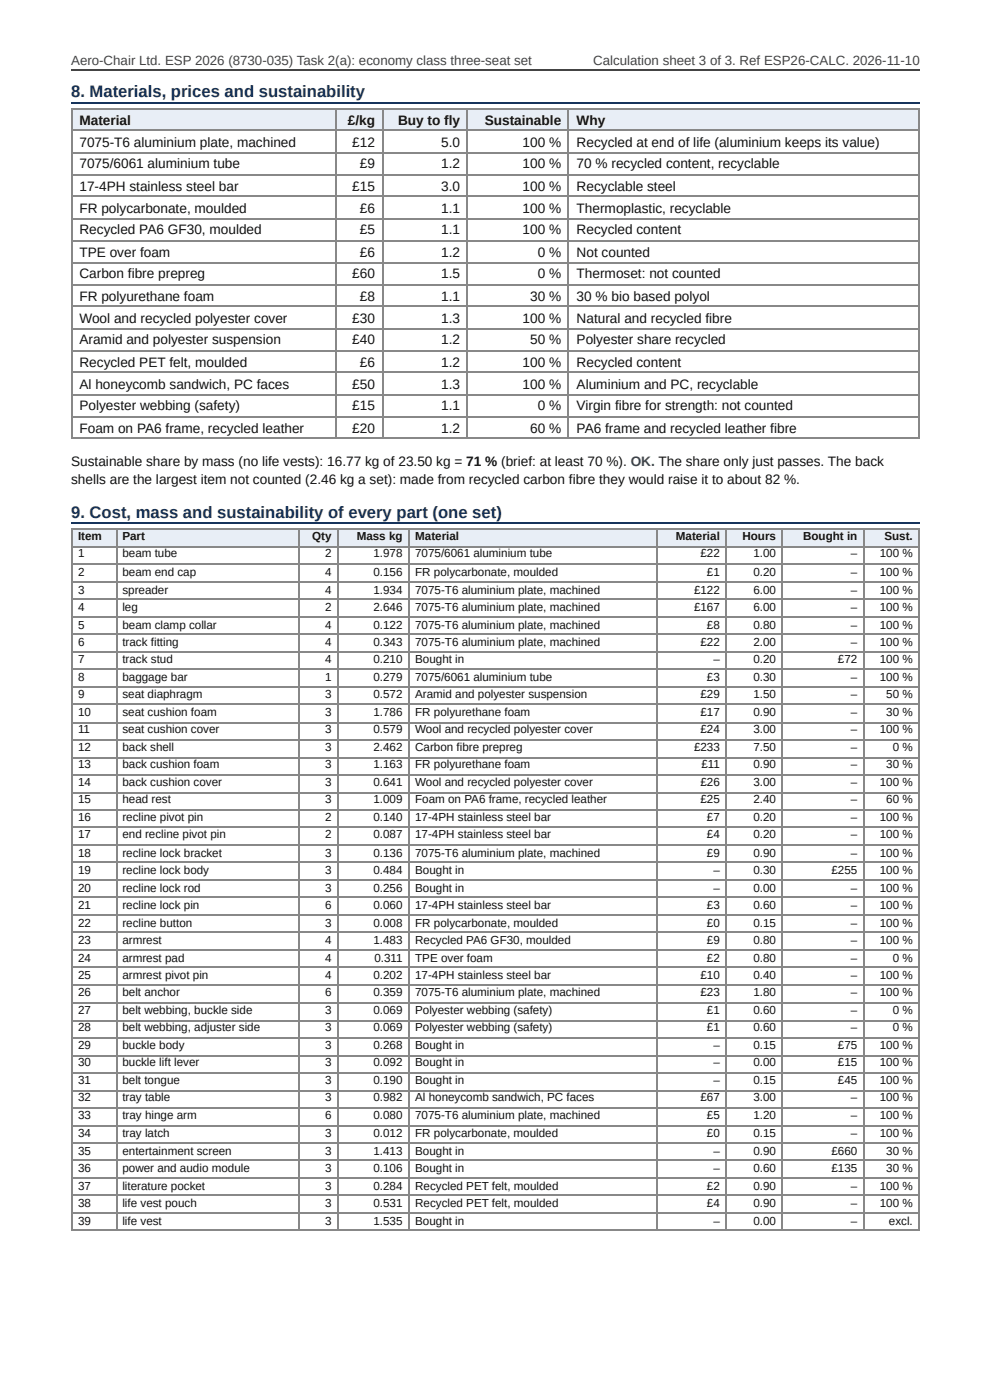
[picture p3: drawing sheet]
<svg xmlns="http://www.w3.org/2000/svg" width="210mm" height="297mm" viewBox="0 0 210 297" stroke-linecap="round" stroke-linejoin="round" font-family="sans-serif">
<defs><g id="words">
<g font-size="3.5" fill="#16335b">
<text x="15.1" y="20.6">8. Materials, prices and sustainability</text>
<text x="15.1" y="109.8">9. Cost, mass and sustainability of every part (one set)</text>
</g>
<g font-size="2.9" fill="#111">
<text x="16.8" y="26.5">Material</text>
<text x="73.7" y="26.5">£/kg</text>
<text x="84.4" y="26.5">Buy to fly</text>
<text x="102.8" y="26.5">Sustainable</text>
<text x="122.2" y="26.5">Why</text>
<text x="16.8" y="31.2">7075-T6 aluminium plate, machined</text>
<text x="16.8" y="35.7">7075/6061 aluminium tube</text>
<text x="74.7" y="31.2">£12</text>
<text x="76.3" y="35.7">£9</text>
<text x="93.6" y="31.2">5.0</text>
<text x="93.6" y="35.7">1.2</text>
<text x="110.8" y="31.2">100 %</text>
<text x="110.8" y="35.7">100 %</text>
<text x="122.2" y="31.2">Recycled at end of life (aluminium keeps its value)</text>
<text x="122.2" y="35.7">70 % recycled content, recyclable</text>
<text x="16.8" y="40.5">17-4PH stainless steel bar</text>
<text x="74.7" y="40.5">£15</text>
<text x="93.6" y="40.5">3.0</text>
<text x="110.8" y="40.5">100 %</text>
<text x="122.2" y="40.5">Recyclable steel</text>
<text x="16.8" y="45.2">FR polycarbonate, moulded</text>
<text x="76.3" y="45.2">£6</text>
<text x="93.6" y="45.2">1.1</text>
<text x="110.8" y="45.2">100 %</text>
<text x="122.2" y="45.2">Thermoplastic, recyclable</text>
<text x="16.8" y="49.7">Recycled PA6 GF30, moulded</text>
<text x="76.3" y="49.7">£5</text>
<text x="93.6" y="49.7">1.1</text>
<text x="110.8" y="49.7">100 %</text>
<text x="122.2" y="49.7">Recycled content</text>
<text x="16.8" y="54.5">TPE over foam</text>
<text x="16.8" y="59">Carbon fibre prepreg</text>
<text x="74.7" y="59">£60</text>
<text x="76.3" y="54.5">£6</text>
<text x="93.6" y="54.5">1.2</text>
<text x="93.6" y="59">1.5</text>
<text x="114" y="54.5">0 %</text>
<text x="114" y="59">0 %</text>
<text x="122.2" y="54.5">Not counted</text>
<text x="122.2" y="59">Thermoset: not counted</text>
<text x="16.8" y="63.8">FR polyurethane foam</text>
<text x="76.3" y="63.8">£8</text>
<text x="93.6" y="63.8">1.1</text>
<text x="112.4" y="63.8">30 %</text>
<text x="122.2" y="63.8">30 % bio based polyol</text>
<text x="16.8" y="68.5">Wool and recycled polyester cover</text>
<text x="74.7" y="68.5">£30</text>
<text x="93.6" y="68.5">1.3</text>
<text x="110.8" y="68.5">100 %</text>
<text x="122.2" y="68.5">Natural and recycled fibre</text>
<text x="16.8" y="73">Aramid and polyester suspension</text>
<text x="16.8" y="77.8">Recycled PET felt, moulded</text>
<text x="74.7" y="73">£40</text>
<text x="76.3" y="77.8">£6</text>
<text x="93.6" y="73">1.2</text>
<text x="93.6" y="77.8">1.2</text>
<text x="110.8" y="77.8">100 %</text>
<text x="112.4" y="73">50 %</text>
<text x="122.2" y="73">Polyester share recycled</text>
<text x="122.2" y="77.8">Recycled content</text>
<text x="16.8" y="82.6">Al honeycomb sandwich, PC faces</text>
<text x="74.7" y="82.6">£50</text>
<text x="93.6" y="82.6">1.3</text>
<text x="110.8" y="82.6">100 %</text>
<text x="122.2" y="82.6">Aluminium and PC, recyclable</text>
<text x="16.8" y="87">Polyester webbing (safety)</text>
<text x="74.7" y="87">£15</text>
<text x="93.6" y="87">1.1</text>
<text x="114" y="87">0 %</text>
<text x="122.2" y="87">Virgin fibre for strength: not counted</text>
<text x="16.8" y="91.8">Foam on PA6 frame, recycled leather</text>
<text x="74.7" y="91.8">£20</text>
<text x="93.6" y="91.8">1.2</text>
<text x="112.4" y="91.8">60 %</text>
<text x="122.2" y="91.8">PA6 frame and recycled leather fibre</text>
<text x="15.1" y="99">Sustainable share by mass (no life vests): 16.77 kg of 23.50 kg = 71 % (brief: at least 70 %). OK. The share only just passes. The back</text>
<text x="15.1" y="102.7">shells are the largest item not counted (2.46 kg a set): made from recycled carbon fibre they would raise it to about 82 %.</text>
</g>
<g font-size="2.8" fill="#444">
<text x="15.1" y="13.8">Aero-Chair Ltd. ESP 2026 (8730-035) Task 2(a): economy class three-seat set</text>
<text x="125.8" y="13.8">Calculation sheet 3 of 3. Ref ESP26-CALC. 2026-11-10</text>
</g>
<g font-size="2.5" fill="#111">
<text x="16.5" y="114.6">Item</text>
<text x="16.5" y="118.3">1</text>
<text x="25.9" y="114.6">Part</text>
<text x="25.9" y="118.3">beam tube</text>
<text x="66.2" y="114.6">Qty</text>
<text x="68.9" y="118.3">2</text>
<text x="75.6" y="114.6">Mass kg</text>
<text x="79.2" y="118.3">1.978</text>
<text x="88" y="114.6">Material</text>
<text x="88" y="118.3">7075/6061 aluminium tube</text>
<text x="143.3" y="114.6">Material</text>
<text x="148.5" y="118.3">£22</text>
<text x="157.4" y="114.6">Hours</text>
<text x="159.7" y="118.3">1.00</text>
<text x="170.3" y="114.6">Bought in</text>
<text x="180.4" y="118.3">–</text>
<text x="186.5" y="118.3">100 %</text>
<text x="187.5" y="114.6">Sust.</text>
<text x="16.5" y="122.2">2</text>
<text x="16.5" y="125.9">3</text>
<text x="25.9" y="122.2">beam end cap</text>
<text x="25.9" y="125.9">spreader</text>
<text x="68.9" y="122.2">4</text>
<text x="68.9" y="125.9">4</text>
<text x="79.2" y="122.2">0.156</text>
<text x="79.2" y="125.9">1.934</text>
<text x="88" y="122.2">FR polycarbonate, moulded</text>
<text x="88" y="125.9">7075-T6 aluminium plate, machined</text>
<text x="147.1" y="125.9">£122</text>
<text x="149.9" y="122.2">£1</text>
<text x="159.7" y="122.2">0.20</text>
<text x="159.7" y="125.9">6.00</text>
<text x="180.4" y="122.2">–</text>
<text x="180.4" y="125.9">–</text>
<text x="186.5" y="122.2">100 %</text>
<text x="186.5" y="125.9">100 %</text>
<text x="16.5" y="129.6">4</text>
<text x="25.9" y="129.6">leg</text>
<text x="68.9" y="129.6">2</text>
<text x="79.2" y="129.6">2.646</text>
<text x="88" y="129.6">7075-T6 aluminium plate, machined</text>
<text x="147.1" y="129.6">£167</text>
<text x="159.7" y="129.6">6.00</text>
<text x="180.4" y="129.6">–</text>
<text x="186.5" y="129.6">100 %</text>
<text x="16.5" y="133.4">5</text>
<text x="16.5" y="137.1">6</text>
<text x="25.9" y="133.4">beam clamp collar</text>
<text x="25.9" y="137.1">track fitting</text>
<text x="68.9" y="133.4">4</text>
<text x="68.9" y="137.1">4</text>
<text x="79.2" y="133.4">0.122</text>
<text x="79.2" y="137.1">0.343</text>
<text x="88" y="133.4">7075-T6 aluminium plate, machined</text>
<text x="88" y="137.1">7075-T6 aluminium plate, machined</text>
<text x="148.5" y="137.1">£22</text>
<text x="149.9" y="133.4">£8</text>
<text x="159.7" y="133.4">0.80</text>
<text x="159.7" y="137.1">2.00</text>
<text x="180.4" y="133.4">–</text>
<text x="180.4" y="137.1">–</text>
<text x="186.5" y="133.4">100 %</text>
<text x="186.5" y="137.1">100 %</text>
<text x="16.5" y="140.8">7</text>
<text x="25.9" y="140.8">track stud</text>
<text x="68.9" y="140.8">4</text>
<text x="79.2" y="140.8">0.210</text>
<text x="88" y="140.8">Bought in</text>
<text x="151.3" y="140.8">–</text>
<text x="159.7" y="140.8">0.20</text>
<text x="177.7" y="140.8">£72</text>
<text x="186.5" y="140.8">100 %</text>
<text x="16.5" y="144.5">8</text>
<text x="16.5" y="148.2">9</text>
<text x="25.9" y="144.5">baggage bar</text>
<text x="25.9" y="148.2">seat diaphragm</text>
<text x="68.9" y="144.5">1</text>
<text x="68.9" y="148.2">3</text>
<text x="79.2" y="144.5">0.279</text>
<text x="79.2" y="148.2">0.572</text>
<text x="88" y="144.5">7075/6061 aluminium tube</text>
<text x="88" y="148.2">Aramid and polyester suspension</text>
<text x="148.5" y="148.2">£29</text>
<text x="149.9" y="144.5">£3</text>
<text x="159.7" y="144.5">0.30</text>
<text x="159.7" y="148.2">1.50</text>
<text x="180.4" y="144.5">–</text>
<text x="180.4" y="148.2">–</text>
<text x="186.5" y="144.5">100 %</text>
<text x="187.9" y="148.2">50 %</text>
<text x="16.5" y="151.9">10</text>
<text x="16.5" y="155.6">11</text>
<text x="25.9" y="151.9">seat cushion foam</text>
<text x="25.9" y="155.6">seat cushion cover</text>
<text x="68.9" y="151.9">3</text>
<text x="68.9" y="155.6">3</text>
<text x="79.2" y="151.9">1.786</text>
<text x="79.2" y="155.6">0.579</text>
<text x="88" y="151.9">FR polyurethane foam</text>
<text x="88" y="155.6">Wool and recycled polyester cover</text>
<text x="148.5" y="151.9">£17</text>
<text x="148.5" y="155.6">£24</text>
<text x="159.7" y="151.9">0.90</text>
<text x="159.7" y="155.6">3.00</text>
<text x="180.4" y="151.9">–</text>
<text x="180.4" y="155.6">–</text>
<text x="186.5" y="155.6">100 %</text>
<text x="187.9" y="151.9">30 %</text>
<text x="16.5" y="159.3">12</text>
<text x="25.9" y="159.3">back shell</text>
<text x="68.9" y="159.3">3</text>
<text x="79.2" y="159.3">2.462</text>
<text x="88" y="159.3">Carbon fibre prepreg</text>
<text x="147.1" y="159.3">£233</text>
<text x="159.7" y="159.3">7.50</text>
<text x="180.4" y="159.3">–</text>
<text x="189.3" y="159.3">0 %</text>
<text x="16.5" y="163">13</text>
<text x="16.5" y="166.7">14</text>
<text x="25.9" y="163">back cushion foam</text>
<text x="25.9" y="166.7">back cushion cover</text>
<text x="68.9" y="163">3</text>
<text x="68.9" y="166.7">3</text>
<text x="79.2" y="163">1.163</text>
<text x="79.2" y="166.7">0.641</text>
<text x="88" y="163">FR polyurethane foam</text>
<text x="88" y="166.7">Wool and recycled polyester cover</text>
<text x="148.5" y="166.7">£26</text>
<text x="148.7" y="163">£11</text>
<text x="159.7" y="163">0.90</text>
<text x="159.7" y="166.7">3.00</text>
<text x="180.4" y="163">–</text>
<text x="180.4" y="166.7">–</text>
<text x="186.5" y="166.7">100 %</text>
<text x="187.9" y="163">30 %</text>
<text x="16.5" y="170.4">15</text>
<text x="25.9" y="170.4">head rest</text>
<text x="68.9" y="170.4">3</text>
<text x="79.2" y="170.4">1.009</text>
<text x="88" y="170.4">Foam on PA6 frame, recycled leather</text>
<text x="148.5" y="170.4">£25</text>
<text x="159.7" y="170.4">2.40</text>
<text x="180.4" y="170.4">–</text>
<text x="187.9" y="170.4">60 %</text>
<text x="16.5" y="174.1">16</text>
<text x="16.5" y="177.8">17</text>
<text x="25.9" y="174.1">recline pivot pin</text>
<text x="25.9" y="177.8">end recline pivot pin</text>
<text x="68.9" y="174.1">2</text>
<text x="68.9" y="177.8">2</text>
<text x="79.2" y="174.1">0.140</text>
<text x="79.2" y="177.8">0.087</text>
<text x="88" y="174.1">17-4PH stainless steel bar</text>
<text x="88" y="177.8">17-4PH stainless steel bar</text>
<text x="149.9" y="174.1">£7</text>
<text x="149.9" y="177.8">£4</text>
<text x="159.7" y="174.1">0.20</text>
<text x="159.7" y="177.8">0.20</text>
<text x="180.4" y="174.1">–</text>
<text x="180.4" y="177.8">–</text>
<text x="186.5" y="174.1">100 %</text>
<text x="186.5" y="177.8">100 %</text>
<text x="16.5" y="181.8">18</text>
<text x="16.5" y="185.5">19</text>
<text x="25.9" y="181.8">recline lock bracket</text>
<text x="25.9" y="185.5">recline lock body</text>
<text x="68.9" y="181.8">3</text>
<text x="68.9" y="185.5">3</text>
<text x="79.2" y="181.8">0.136</text>
<text x="79.2" y="185.5">0.484</text>
<text x="88" y="181.8">7075-T6 aluminium plate, machined</text>
<text x="88" y="185.5">Bought in</text>
<text x="149.9" y="181.8">£9</text>
<text x="151.3" y="185.5">–</text>
<text x="159.7" y="181.8">0.90</text>
<text x="159.7" y="185.5">0.30</text>
<text x="176.3" y="185.5">£255</text>
<text x="180.4" y="181.8">–</text>
<text x="186.5" y="181.8">100 %</text>
<text x="186.5" y="185.5">100 %</text>
<text x="16.5" y="189.2">20</text>
<text x="25.9" y="189.2">recline lock rod</text>
<text x="68.9" y="189.2">3</text>
<text x="79.2" y="189.2">0.256</text>
<text x="88" y="189.2">Bought in</text>
<text x="151.3" y="189.2">–</text>
<text x="159.7" y="189.2">0.00</text>
<text x="180.4" y="189.2">–</text>
<text x="186.5" y="189.2">100 %</text>
<text x="16.5" y="192.9">21</text>
<text x="16.5" y="196.6">22</text>
<text x="25.9" y="192.9">recline lock pin</text>
<text x="25.9" y="196.6">recline button</text>
<text x="68.9" y="192.9">6</text>
<text x="68.9" y="196.6">3</text>
<text x="79.2" y="192.9">0.060</text>
<text x="79.2" y="196.6">0.008</text>
<text x="88" y="192.9">17-4PH stainless steel bar</text>
<text x="88" y="196.6">FR polycarbonate, moulded</text>
<text x="149.9" y="192.9">£3</text>
<text x="149.9" y="196.6">£0</text>
<text x="159.7" y="192.9">0.60</text>
<text x="159.7" y="196.6">0.15</text>
<text x="180.4" y="192.9">–</text>
<text x="180.4" y="196.6">–</text>
<text x="186.5" y="192.9">100 %</text>
<text x="186.5" y="196.6">100 %</text>
<text x="16.5" y="200.3">23</text>
<text x="16.5" y="204">24</text>
<text x="25.9" y="200.3">armrest</text>
<text x="25.9" y="204">armrest pad</text>
<text x="68.9" y="200.3">4</text>
<text x="68.9" y="204">4</text>
<text x="79.2" y="200.3">1.483</text>
<text x="79.4" y="204">0.311</text>
<text x="88" y="200.3">Recycled PA6 GF30, moulded</text>
<text x="88" y="204">TPE over foam</text>
<text x="149.9" y="200.3">£9</text>
<text x="149.9" y="204">£2</text>
<text x="159.7" y="200.3">0.80</text>
<text x="159.7" y="204">0.80</text>
<text x="180.4" y="200.3">–</text>
<text x="180.4" y="204">–</text>
<text x="186.5" y="200.3">100 %</text>
<text x="189.3" y="204">0 %</text>
<text x="16.5" y="207.7">25</text>
<text x="25.9" y="207.7">armrest pivot pin</text>
<text x="68.9" y="207.7">4</text>
<text x="79.2" y="207.7">0.202</text>
<text x="88" y="207.7">17-4PH stainless steel bar</text>
<text x="148.5" y="207.7">£10</text>
<text x="159.7" y="207.7">0.40</text>
<text x="180.4" y="207.7">–</text>
<text x="186.5" y="207.7">100 %</text>
<text x="16.5" y="211.4">26</text>
<text x="16.5" y="215.1">27</text>
<text x="25.9" y="211.4">belt anchor</text>
<text x="25.9" y="215.1">belt webbing, buckle side</text>
<text x="68.9" y="211.4">6</text>
<text x="68.9" y="215.1">3</text>
<text x="79.2" y="211.4">0.359</text>
<text x="79.2" y="215.1">0.069</text>
<text x="88" y="211.4">7075-T6 aluminium plate, machined</text>
<text x="88" y="215.1">Polyester webbing (safety)</text>
<text x="148.5" y="211.4">£23</text>
<text x="149.9" y="215.1">£1</text>
<text x="159.7" y="211.4">1.80</text>
<text x="159.7" y="215.1">0.60</text>
<text x="180.4" y="211.4">–</text>
<text x="180.4" y="215.1">–</text>
<text x="186.5" y="211.4">100 %</text>
<text x="189.3" y="215.1">0 %</text>
<text x="16.5" y="218.8">28</text>
<text x="25.9" y="218.8">belt webbing, adjuster side</text>
<text x="68.9" y="218.8">3</text>
<text x="79.2" y="218.8">0.069</text>
<text x="88" y="218.8">Polyester webbing (safety)</text>
<text x="149.9" y="218.8">£1</text>
<text x="159.7" y="218.8">0.60</text>
<text x="180.4" y="218.8">–</text>
<text x="189.3" y="218.8">0 %</text>
<text x="16.5" y="222.5">29</text>
<text x="16.5" y="226.2">30</text>
<text x="25.9" y="222.5">buckle body</text>
<text x="25.9" y="226.2">buckle lift lever</text>
<text x="68.9" y="222.5">3</text>
<text x="68.9" y="226.2">3</text>
<text x="79.2" y="222.5">0.268</text>
<text x="79.2" y="226.2">0.092</text>
<text x="88" y="222.5">Bought in</text>
<text x="88" y="226.2">Bought in</text>
<text x="151.3" y="222.5">–</text>
<text x="151.3" y="226.2">–</text>
<text x="159.7" y="222.5">0.15</text>
<text x="159.7" y="226.2">0.00</text>
<text x="177.7" y="222.5">£75</text>
<text x="177.7" y="226.2">£15</text>
<text x="186.5" y="222.5">100 %</text>
<text x="186.5" y="226.2">100 %</text>
<text x="16.5" y="229.9">31</text>
<text x="16.5" y="233.6">32</text>
<text x="25.9" y="229.9">belt tongue</text>
<text x="25.9" y="233.6">tray table</text>
<text x="68.9" y="229.9">3</text>
<text x="68.9" y="233.6">3</text>
<text x="79.2" y="229.9">0.190</text>
<text x="79.2" y="233.6">0.982</text>
<text x="88" y="229.9">Bought in</text>
<text x="88" y="233.6">Al honeycomb sandwich, PC faces</text>
<text x="148.5" y="233.6">£67</text>
<text x="151.3" y="229.9">–</text>
<text x="159.7" y="229.9">0.15</text>
<text x="159.7" y="233.6">3.00</text>
<text x="177.7" y="229.9">£45</text>
<text x="180.4" y="233.6">–</text>
<text x="186.5" y="229.9">100 %</text>
<text x="186.5" y="233.6">100 %</text>
<text x="16.5" y="237.3">33</text>
<text x="25.9" y="237.3">tray hinge arm</text>
<text x="68.9" y="237.3">6</text>
<text x="79.2" y="237.3">0.080</text>
<text x="88" y="237.3">7075-T6 aluminium plate, machined</text>
<text x="149.9" y="237.3">£5</text>
<text x="159.7" y="237.3">1.20</text>
<text x="180.4" y="237.3">–</text>
<text x="186.5" y="237.3">100 %</text>
<text x="16.5" y="241.3">34</text>
<text x="16.5" y="245">35</text>
<text x="25.9" y="241.3">tray latch</text>
<text x="25.9" y="245">entertainment screen</text>
<text x="68.9" y="241.3">3</text>
<text x="68.9" y="245">3</text>
<text x="79.2" y="241.3">0.012</text>
<text x="79.2" y="245">1.413</text>
<text x="88" y="241.3">FR polycarbonate, moulded</text>
<text x="88" y="245">Bought in</text>
<text x="149.9" y="241.3">£0</text>
<text x="151.3" y="245">–</text>
<text x="159.7" y="241.3">0.15</text>
<text x="159.7" y="245">0.90</text>
<text x="176.3" y="245">£660</text>
<text x="180.4" y="241.3">–</text>
<text x="186.5" y="241.3">100 %</text>
<text x="187.9" y="245">30 %</text>
<text x="16.5" y="248.7">36</text>
<text x="25.9" y="248.7">power and audio module</text>
<text x="68.9" y="248.7">3</text>
<text x="79.2" y="248.7">0.106</text>
<text x="88" y="248.7">Bought in</text>
<text x="151.3" y="248.7">–</text>
<text x="159.7" y="248.7">0.60</text>
<text x="176.3" y="248.7">£135</text>
<text x="187.9" y="248.7">30 %</text>
<text x="16.5" y="252.4">37</text>
<text x="16.5" y="256.1">38</text>
<text x="25.9" y="252.4">literature pocket</text>
<text x="25.9" y="256.1">life vest pouch</text>
<text x="68.9" y="252.4">3</text>
<text x="68.9" y="256.1">3</text>
<text x="79.2" y="252.4">0.284</text>
<text x="79.2" y="256.1">0.531</text>
<text x="88" y="252.4">Recycled PET felt, moulded</text>
<text x="88" y="256.1">Recycled PET felt, moulded</text>
<text x="149.9" y="252.4">£2</text>
<text x="149.9" y="256.1">£4</text>
<text x="159.7" y="252.4">0.90</text>
<text x="159.7" y="256.1">0.90</text>
<text x="180.4" y="252.4">–</text>
<text x="180.4" y="256.1">–</text>
<text x="186.5" y="252.4">100 %</text>
<text x="186.5" y="256.1">100 %</text>
<text x="16.5" y="259.8">39</text>
<text x="25.9" y="259.8">life vest</text>
<text x="68.9" y="259.8">3</text>
<text x="79.2" y="259.8">1.535</text>
<text x="88" y="259.8">Bought in</text>
<text x="151.3" y="259.8">–</text>
<text x="159.7" y="259.8">0.00</text>
<text x="180.4" y="259.8">–</text>
<text x="188.5" y="259.8">excl.</text>
</g>
</g></defs>
<path d="M15.1 14.9h179.9" fill="none" stroke="#444" stroke-width=".26"/>
<path d="M15.1 21.8h179.9" fill="none" stroke="#16335b" stroke-width=".26"/>
<g fill="#e8eef6">
<path d="M15.3 23h55.9v4.8h-55.9z"/>
<path d="M71.2 23h10v4.8h-10z"/>
<path d="M81.2 23h18v4.8h-18z"/>
<path d="M99.2 23h21.4v4.8h-21.4z"/>
<path d="M120.6 23h74.4v4.8h-74.4z"/>
</g>
<g fill="none" stroke="#888" stroke-width=".26">
<path d="M15.1 23.2h179.9M15.1 27.6h179.9M15.1 32.4h179.9M15.1 37.2h179.9M15.2 23v70.1M71.3 23v70.1M81.1 23v70.1M99.1 23v70.1M120.5 23v70.1M194.9 23v70.1M15.1 41.7h179.9M15.1 46.4h179.9"/>
<path d="M15.1 51.2h179.9M15.1 55.7h179.9M15.1 60.5h179.9M15.1 65h179.9M15.1 69.7h179.9M15.1 74.5h179.9M15.1 79h179.9M15.1 83.7h179.9M15.1 88.5h179.9M15.1 93h179.9"/>
</g>
<path d="M15.1 111h179.9" fill="none" stroke="#16335b" stroke-width=".26"/>
<g fill="#e8eef6">
<path d="M15.3 112.2h9.3v3.7h-9.3z"/>
<path d="M24.6 112.2h38.9v3.7h-38.9z"/>
<path d="M63.5 112.2h8.2v3.7h-8.2z"/>
<path d="M71.7 112.2h15.1v3.7h-15.1z"/>
<path d="M86.8 112.2h52.6v3.7h-52.6z"/>
<path d="M139.4 112.2h14.6v3.7h-14.6z"/>
<path d="M154 112.2h11.9v3.7h-11.9z"/>
<path d="M165.9 112.2h17.2v3.7h-17.2z"/>
<path d="M183.1 112.2h11.9v3.7h-11.9z"/>
</g>
<g fill="none" stroke="#888" stroke-width=".26">
<path d="M15.1 112.3h179.9M15.1 116h179.9M15.1 119.7h179.9M15.2 112.2v148.9M24.7 112.2v148.9M63.4 112.2v148.9M71.6 112.2v148.9M86.7 112.2v148.9M139.3 112.2v148.9M153.9 112.2v148.9M165.8 112.2v148.9M183.2 112.2v148.9"/>
<path d="M194.9 112.2v148.9M15.1 123.4h179.9M15.1 127.1h179.9M15.1 130.8h179.9M15.1 134.5h179.9M15.1 138.2h179.9M15.1 141.9h179.9M15.1 145.7h179.9M15.1 149.4h179.9M15.1 153.3h179.9M15.1 157h179.9M15.1 160.7h179.9"/>
<path d="M15.1 164.4h179.9M15.1 168.1h179.9M15.1 171.8h179.9M15.1 175.6h179.9M15.1 179.3h179.9M15.1 183h179.9M15.1 186.7h179.9M15.1 190.4h179.9M15.1 194.1h179.9M15.1 197.8h179.9M15.1 201.5h179.9M15.1 205.2h179.9"/>
<path d="M15.1 208.9h179.9M15.1 212.9h179.9M15.1 216.6h179.9M15.1 220.3h179.9M15.1 224h179.9M15.1 227.7h179.9M15.1 231.4h179.9M15.1 235.1h179.9M15.1 238.8h179.9M15.1 242.5h179.9M15.1 246.2h179.9M15.1 249.9h179.9"/>
<path d="M15.1 253.6h179.9M15.1 257.3h179.9M15.1 261h179.9"/>
</g>
<use href="#words"/>
</svg>
